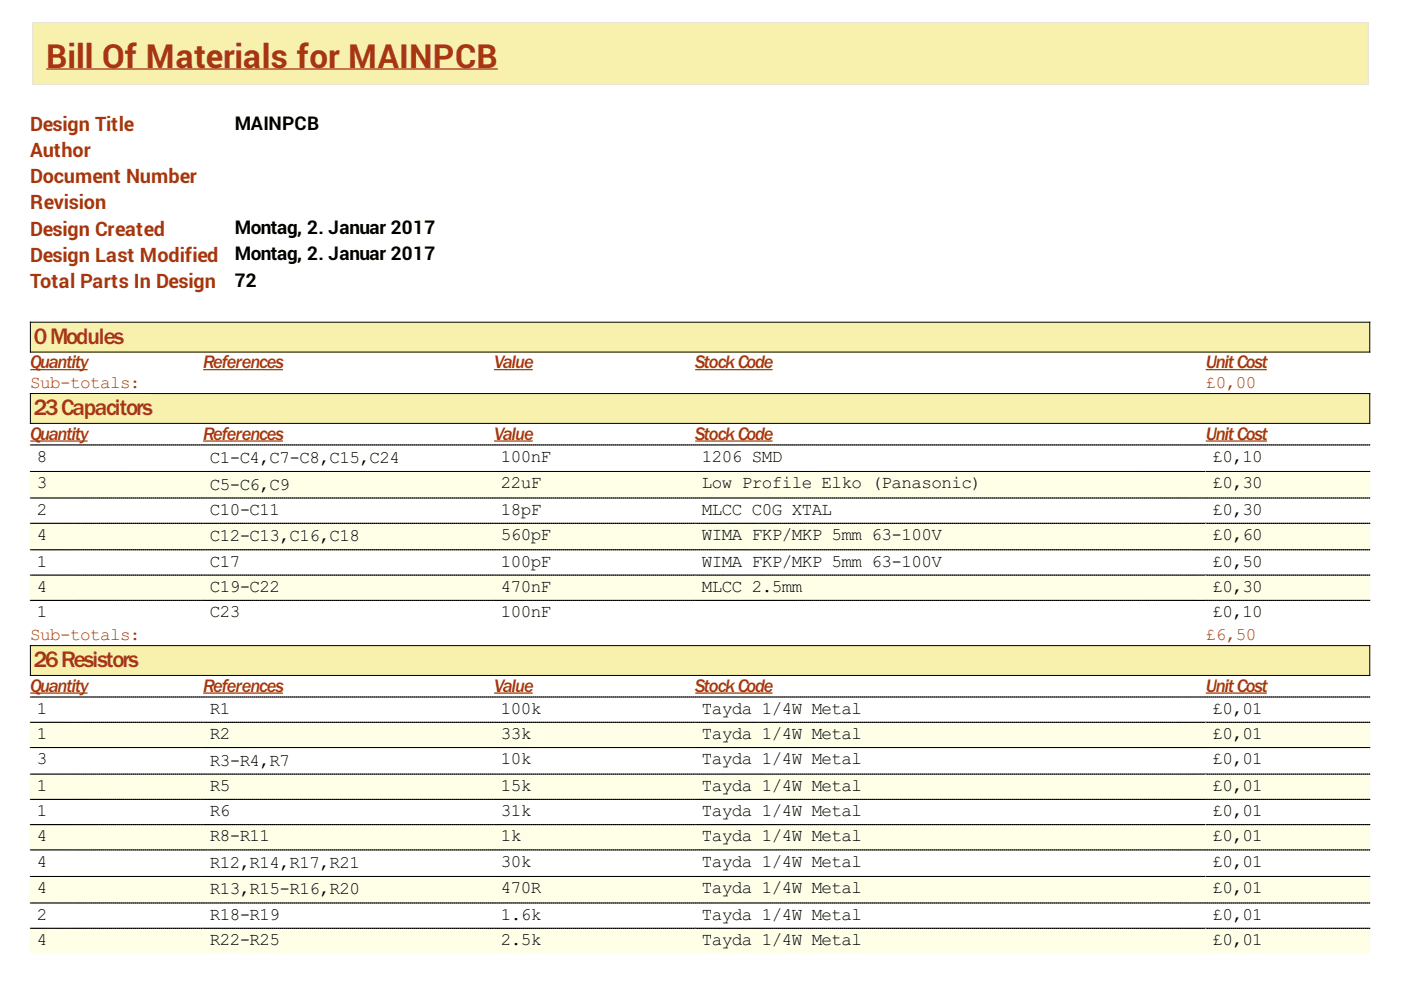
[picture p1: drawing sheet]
<svg xmlns="http://www.w3.org/2000/svg" width="297mm" height="210mm" viewBox="0 0 297 210" stroke-linecap="round" stroke-linejoin="round" font-family="sans-serif">
<defs><g id="words">
<text font-size="9.3" fill="#a73610" x="9.8" y="14.4">Bill Of Materials for MAINPCB</text>
<g font-size="5.6" fill="#a73610">
<text x="6.4" y="27.7">Design Title</text>
<text x="6.4" y="33.3">Author</text>
<text x="6.4" y="38.8">Document Number</text>
<text x="6.4" y="44.4">Revision</text>
<text x="6.4" y="49.9">Design Created</text>
<text x="6.4" y="55.5">Design Last Modified Montag, 2. Januar 2017</text>
<text x="6.4" y="61">Total Parts In Design</text>
<text x="7.2" y="72.9">0Modules</text>
<text x="7.2" y="88.1">23Capacitors</text>
<text x="7.2" y="141.5">26Resistors</text>
</g>
<g font-size="5.3">
<text x="49.8" y="27.5">MAINPCB</text>
<text x="49.8" y="49.7">Montag, 2. Januar 2017</text>
<text x="49.8" y="60.8">72</text>
</g>
<g font-size="4.5" fill="#a73610">
<text x="6.4" y="78.1">Quantity</text>
<text x="43.1" y="78.1">References</text>
<text x="104.8" y="78.1">Value</text>
<text x="147.4" y="78.1">StockCode</text>
<text x="255.6" y="78.1">UnitCost</text>
<text x="6.4" y="93.2">Quantity</text>
<text x="43.1" y="93.2">References</text>
<text x="104.8" y="93.2">Value</text>
<text x="147.4" y="93.2">StockCode</text>
<text x="255.6" y="93.2">UnitCost</text>
<text x="6.4" y="146.7">Quantity</text>
<text x="43.1" y="146.7">References</text>
<text x="104.8" y="146.7">Value</text>
<text x="147.4" y="146.7">StockCode</text>
<text x="255.6" y="146.7">UnitCost</text>
</g>
<g font-size="4.2" fill="#a73610">
<text x="6.4" y="82.3">Sub-totals:</text>
<text x="255.6" y="82.3">£0,00</text>
<text x="6.4" y="135.8">Sub-totals:</text>
<text x="255.6" y="135.8">£6,50</text>
</g>
<g font-size="4.2">
<text x="7.8" y="97.9">8</text>
<text x="44.5" y="98.2">C1-C4,C7-C8,C15,C24</text>
<text x="106.2" y="97.9">100nF</text>
<text x="148.8" y="97.9">1206 SMD</text>
<text x="257.1" y="97.9">£0,10</text>
<text x="7.8" y="103.5">3</text>
<text x="44.5" y="103.8">C5-C6,C9</text>
<text x="106.2" y="103.5">22uF</text>
<text x="148.8" y="103.5">Low Profile Elko (Panasonic)</text>
<text x="257.1" y="103.5">£0,30</text>
<text x="7.8" y="109.1">2</text>
<text x="44.5" y="109.1">C10-C11</text>
<text x="106.2" y="109.1">18pF</text>
<text x="148.8" y="109.1">MLCC C0G XTAL</text>
<text x="257.1" y="109.1">£0,30</text>
<text x="7.8" y="114.5">4</text>
<text x="44.5" y="114.8">C12-C13,C16,C18</text>
<text x="106.2" y="114.5">560pF</text>
<text x="148.8" y="114.5">WIMA FKP/MKP 5mm 63-100V</text>
<text x="257.1" y="114.5">£0,60</text>
<text x="7.8" y="120.1">1</text>
<text x="7.8" y="125.5">4</text>
<text x="44.5" y="120.1">C17</text>
<text x="44.5" y="125.5">C19-C22</text>
<text x="106.2" y="120.1">100pF</text>
<text x="106.2" y="125.5">470nF</text>
<text x="148.8" y="120.1">WIMA FKP/MKP 5mm 63-100V</text>
<text x="148.8" y="125.5">MLCC 2.5mm</text>
<text x="257.1" y="120.1">£0,50</text>
<text x="257.1" y="125.5">£0,30</text>
<text x="7.8" y="130.8">1</text>
<text x="44.5" y="130.8">C23</text>
<text x="106.2" y="130.8">100nF</text>
<text x="257.1" y="130.8">£0,10</text>
<text x="7.8" y="151.3">1</text>
<text x="44.5" y="151.3">R1</text>
<text x="106.2" y="151.3">100k</text>
<text x="148.8" y="151.3">Tayda 1/4W Metal</text>
<text x="257.1" y="151.3">£0,01</text>
<text x="7.8" y="156.7">1</text>
<text x="44.5" y="156.7">R2</text>
<text x="106.2" y="156.7">33k</text>
<text x="148.8" y="156.7">Tayda 1/4W Metal</text>
<text x="257.1" y="156.7">£0,01</text>
<text x="7.8" y="162.1">3</text>
<text x="7.8" y="167.7">1</text>
<text x="44.5" y="162.3">R3-R4,R7</text>
<text x="44.5" y="167.7">R5</text>
<text x="106.2" y="162.1">10k</text>
<text x="106.2" y="167.7">15k</text>
<text x="148.8" y="162.1">Tayda 1/4W Metal</text>
<text x="148.8" y="167.7">Tayda 1/4W Metal</text>
<text x="257.1" y="162.1">£0,01</text>
<text x="257.1" y="167.7">£0,01</text>
<text x="7.8" y="173">1</text>
<text x="44.5" y="173">R6</text>
<text x="106.2" y="173">31k</text>
<text x="148.8" y="173">Tayda 1/4W Metal</text>
<text x="257.1" y="173">£0,01</text>
<text x="7.8" y="178.4">4</text>
<text x="44.5" y="178.4">R8-R11</text>
<text x="106.2" y="178.4">1k</text>
<text x="148.8" y="178.4">Tayda 1/4W Metal</text>
<text x="257.1" y="178.4">£0,01</text>
<text x="7.8" y="183.8">4</text>
<text x="44.5" y="184">R12,R14,R17,R21</text>
<text x="106.2" y="183.8">30k</text>
<text x="148.8" y="183.8">Tayda 1/4W Metal</text>
<text x="257.1" y="183.8">£0,01</text>
<text x="7.8" y="189.4">4</text>
<text x="44.5" y="189.7">R13,R15-R16,R20</text>
<text x="106.2" y="189.4">470R</text>
<text x="148.8" y="189.4">Tayda 1/4W Metal</text>
<text x="257.1" y="189.4">£0,01</text>
<text x="7.8" y="195">2</text>
<text x="44.5" y="195">R18-R19</text>
<text x="106.2" y="195">1.6k</text>
<text x="148.8" y="195">Tayda 1/4W Metal</text>
<text x="257.1" y="195">£0,01</text>
<text x="7.8" y="200.4">4</text>
<text x="44.5" y="200.4">R22-R25</text>
<text x="106.2" y="200.4">2.5k</text>
<text x="148.8" y="200.4">Tayda 1/4W Metal</text>
<text x="257.1" y="200.4">£0,01</text>
</g>
</g></defs>
<path d="M6.8 4.7h283.4v13.2h-283.4z" fill="#f7f1ad"/>
<path d="M7 4.8h283.1v13h-283.1z" fill="none" stroke="#e2e2ef" stroke-width=".21"/>
<path d="M9.8 6.9h95.7v9.2h-95.7z" fill="#f7f1ad"/>
<path d="M9.8 14.6h95.7" fill="none" stroke="#a73610" stroke-width=".26"/>
<path d="M6.4 68.3h284.1v6.4h-284.1z" fill="#f7f1ad"/>
<path d="M6.4 68.3h284v6.3h-284z" fill="none" stroke="#000" stroke-width=".21"/>
<path d="M7.1 68.5h18.8v5.6h-18.8z" fill="#f7f1ad"/>
<path d="M6.4 78.4h12.2M43.1 78.4h16.9M104.8 78.4h8.2M147.4 78.4h16.4M255.6 78.4h13" fill="none" stroke="#a73610" stroke-width=".26"/>
<path d="M6.4 83.4h284.1v6.4h-284.1z" fill="#f7f1ad"/>
<path d="M6.4 83.4h284v6.4h-284z" fill="none" stroke="#000" stroke-width=".21"/>
<path d="M7.1 83.6h24.9v5.5h-24.9z" fill="#f7f1ad"/>
<path d="M6.4 93.5h12.2M43.1 93.5h16.9M104.8 93.5h8.2M147.4 93.5h16.4M255.6 93.5h13" fill="none" stroke="#a73610" stroke-width=".26"/>
<path d="M6.4 94.3h36.6M43.1 94.3h61.6M104.8 94.3h42.6M147.4 94.3h108.2M255.7 94.3h34.7" fill="none" stroke="#000" stroke-width=".21" stroke-dasharray=".3 .1"/>
<path d="M6.4 99.9h36.7v5.7h-36.7z" fill="#feffe6"/>
<path d="M6.4 100h36.6" fill="none" stroke="#000" stroke-width=".21" stroke-dasharray=".3 .1"/>
<g fill="#feffe6">
<path d="M7.7 100.2h2.1v4.3h-2.1z"/>
<path d="M43.1 99.9h61.7v5.7h-61.7z"/>
</g>
<path d="M43.1 100h61.6" fill="none" stroke="#000" stroke-width=".21" stroke-dasharray=".3 .1"/>
<g fill="#feffe6">
<path d="M44.4 100.2h17v4.5h-17z"/>
<path d="M104.8 99.9h42.6v5.7h-42.6z"/>
</g>
<path d="M104.8 100h42.6" fill="none" stroke="#000" stroke-width=".21" stroke-dasharray=".3 .1"/>
<g fill="#feffe6">
<path d="M106 100.2h8.5v4.3h-8.5z"/>
<path d="M147.4 99.9h108.2v5.7h-108.2z"/>
</g>
<path d="M147.4 100h108.2" fill="none" stroke="#000" stroke-width=".21" stroke-dasharray=".3 .1"/>
<g fill="#feffe6">
<path d="M148.6 100.2h59.3v4.3h-59.3z"/>
<path d="M255.6 99.9h34.9v5.7h-34.9z"/>
</g>
<path d="M255.7 100h34.7" fill="none" stroke="#000" stroke-width=".21" stroke-dasharray=".3 .1"/>
<path d="M257.1 100.2h10.5v4.3h-10.5z" fill="#feffe6"/>
<path d="M6.4 105.6h36.6M43.1 105.6h61.6M104.8 105.6h42.6M147.4 105.6h108.2M255.7 105.6h34.7" fill="none" stroke="#000" stroke-width=".21" stroke-dasharray=".3 .1"/>
<path d="M6.4 110.9h36.7v5.6h-36.7z" fill="#feffe6"/>
<path d="M6.4 110.9h36.6" fill="none" stroke="#000" stroke-width=".21" stroke-dasharray=".3 .1"/>
<g fill="#feffe6">
<path d="M7.7 111.1h2.1v4.2h-2.1z"/>
<path d="M43.1 110.9h61.7v5.6h-61.7z"/>
</g>
<path d="M43.1 110.9h61.6" fill="none" stroke="#000" stroke-width=".21" stroke-dasharray=".3 .1"/>
<g fill="#feffe6">
<path d="M44.4 111.1h31.8v4.5h-31.8z"/>
<path d="M104.8 110.9h42.6v5.6h-42.6z"/>
</g>
<path d="M104.8 110.9h42.6" fill="none" stroke="#000" stroke-width=".21" stroke-dasharray=".3 .1"/>
<g fill="#feffe6">
<path d="M106 111.1h10.6v4.2h-10.6z"/>
<path d="M147.4 110.9h108.2v5.6h-108.2z"/>
</g>
<path d="M147.4 110.9h108.2" fill="none" stroke="#000" stroke-width=".21" stroke-dasharray=".3 .1"/>
<g fill="#feffe6">
<path d="M148.6 111.1h50.8v4.2h-50.8z"/>
<path d="M255.6 110.9h34.9v5.6h-34.9z"/>
</g>
<path d="M255.7 110.9h34.7" fill="none" stroke="#000" stroke-width=".21" stroke-dasharray=".3 .1"/>
<path d="M257.1 111.1h10.5v4.2h-10.5z" fill="#feffe6"/>
<path d="M6.4 116.6h36.6M43.1 116.6h61.6M104.8 116.6h42.6M147.4 116.6h108.2M255.7 116.6h34.7" fill="none" stroke="#000" stroke-width=".21" stroke-dasharray=".3 .1"/>
<path d="M6.4 121.9h36.7v5.4h-36.7z" fill="#feffe6"/>
<path d="M6.4 121.9h36.6" fill="none" stroke="#000" stroke-width=".21" stroke-dasharray=".3 .1"/>
<g fill="#feffe6">
<path d="M7.7 122.2h2.1v4.2h-2.1z"/>
<path d="M43.1 121.9h61.7v5.4h-61.7z"/>
</g>
<path d="M43.1 121.9h61.6" fill="none" stroke="#000" stroke-width=".21" stroke-dasharray=".3 .1"/>
<g fill="#feffe6">
<path d="M44.4 122.2h14.8v4.2h-14.8z"/>
<path d="M104.8 121.9h42.6v5.4h-42.6z"/>
</g>
<path d="M104.8 121.9h42.6" fill="none" stroke="#000" stroke-width=".21" stroke-dasharray=".3 .1"/>
<g fill="#feffe6">
<path d="M106 122.2h10.6v4.2h-10.6z"/>
<path d="M147.4 121.9h108.2v5.4h-108.2z"/>
</g>
<path d="M147.4 121.9h108.2" fill="none" stroke="#000" stroke-width=".21" stroke-dasharray=".3 .1"/>
<g fill="#feffe6">
<path d="M148.6 122.2h21.2v4.2h-21.2z"/>
<path d="M255.6 121.9h34.9v5.4h-34.9z"/>
</g>
<path d="M255.7 121.9h34.7" fill="none" stroke="#000" stroke-width=".21" stroke-dasharray=".3 .1"/>
<path d="M257.1 122.2h10.5v4.2h-10.5z" fill="#feffe6"/>
<path d="M6.4 127.3h36.6M43.1 127.3h61.6M104.8 127.3h42.6M147.4 127.3h108.2M255.7 127.3h34.7" fill="none" stroke="#000" stroke-width=".21" stroke-dasharray=".3 .1"/>
<path d="M6.4 136.8h284.1v6.4h-284.1z" fill="#f7f1ad"/>
<path d="M6.4 136.9h284v6.3h-284z" fill="none" stroke="#000" stroke-width=".21"/>
<path d="M7.1 137.3h22v5.5h-22z" fill="#f7f1ad"/>
<path d="M6.4 146.9h12.2M43.1 146.9h16.9M104.8 146.9h8.2M147.4 146.9h16.4M255.6 146.9h13" fill="none" stroke="#a73610" stroke-width=".26"/>
<path d="M6.4 147.8h36.6M43.1 147.8h61.6M104.8 147.8h42.6M147.4 147.8h108.2M255.7 147.8h34.7" fill="none" stroke="#000" stroke-width=".21" stroke-dasharray=".3 .1"/>
<path d="M6.4 153.1h36.7v5.4h-36.7z" fill="#feffe6"/>
<path d="M6.4 153.1h36.6" fill="none" stroke="#000" stroke-width=".21" stroke-dasharray=".3 .1"/>
<g fill="#feffe6">
<path d="M7.7 153.4h2.1v4.2h-2.1z"/>
<path d="M43.1 153.1h61.7v5.4h-61.7z"/>
</g>
<path d="M43.1 153.1h61.6" fill="none" stroke="#000" stroke-width=".21" stroke-dasharray=".3 .1"/>
<g fill="#feffe6">
<path d="M44.4 153.4h4.3v4.2h-4.3z"/>
<path d="M104.8 153.1h42.6v5.4h-42.6z"/>
</g>
<path d="M104.8 153.1h42.6" fill="none" stroke="#000" stroke-width=".21" stroke-dasharray=".3 .1"/>
<g fill="#feffe6">
<path d="M106 153.4h6.4v4.2h-6.4z"/>
<path d="M147.4 153.1h108.2v5.4h-108.2z"/>
</g>
<path d="M147.4 153.1h108.2" fill="none" stroke="#000" stroke-width=".21" stroke-dasharray=".3 .1"/>
<g fill="#feffe6">
<path d="M148.6 153.4h33.9v4.2h-33.9z"/>
<path d="M255.6 153.1h34.9v5.4h-34.9z"/>
</g>
<path d="M255.7 153.1h34.7" fill="none" stroke="#000" stroke-width=".21" stroke-dasharray=".3 .1"/>
<path d="M257.1 153.4h10.5v4.2h-10.5z" fill="#feffe6"/>
<path d="M6.4 158.5h36.6M43.1 158.5h61.6M104.8 158.5h42.6M147.4 158.5h108.2M255.7 158.5h34.7" fill="none" stroke="#000" stroke-width=".21" stroke-dasharray=".3 .1"/>
<path d="M6.4 164.1h36.7v5.3h-36.7z" fill="#feffe6"/>
<path d="M6.4 164.1h36.6" fill="none" stroke="#000" stroke-width=".21" stroke-dasharray=".3 .1"/>
<g fill="#feffe6">
<path d="M7.7 164.5h2.1v4.2h-2.1z"/>
<path d="M43.1 164.1h61.7v5.3h-61.7z"/>
</g>
<path d="M43.1 164.1h61.6" fill="none" stroke="#000" stroke-width=".21" stroke-dasharray=".3 .1"/>
<g fill="#feffe6">
<path d="M44.4 164.5h4.3v4.2h-4.3z"/>
<path d="M104.8 164.1h42.6v5.3h-42.6z"/>
</g>
<path d="M104.8 164.1h42.6" fill="none" stroke="#000" stroke-width=".21" stroke-dasharray=".3 .1"/>
<g fill="#feffe6">
<path d="M106 164.5h6.4v4.2h-6.4z"/>
<path d="M147.4 164.1h108.2v5.3h-108.2z"/>
</g>
<path d="M147.4 164.1h108.2" fill="none" stroke="#000" stroke-width=".21" stroke-dasharray=".3 .1"/>
<g fill="#feffe6">
<path d="M148.6 164.5h33.9v4.2h-33.9z"/>
<path d="M255.6 164.1h34.9v5.3h-34.9z"/>
</g>
<path d="M255.7 164.1h34.7" fill="none" stroke="#000" stroke-width=".21" stroke-dasharray=".3 .1"/>
<path d="M257.1 164.5h10.5v4.2h-10.5z" fill="#feffe6"/>
<path d="M6.4 169.5h36.6M43.1 169.5h61.6M104.8 169.5h42.6M147.4 169.5h108.2M255.7 169.5h34.7" fill="none" stroke="#000" stroke-width=".21" stroke-dasharray=".3 .1"/>
<path d="M6.4 174.8h36.7v5.4h-36.7z" fill="#feffe6"/>
<path d="M6.4 174.8h36.6" fill="none" stroke="#000" stroke-width=".21" stroke-dasharray=".3 .1"/>
<g fill="#feffe6">
<path d="M7.7 175.1h2.1v4.2h-2.1z"/>
<path d="M43.1 174.8h61.7v5.4h-61.7z"/>
</g>
<path d="M43.1 174.8h61.6" fill="none" stroke="#000" stroke-width=".21" stroke-dasharray=".3 .1"/>
<g fill="#feffe6">
<path d="M44.4 175.1h12.7v4.2h-12.7z"/>
<path d="M104.8 174.8h42.6v5.4h-42.6z"/>
</g>
<path d="M104.8 174.8h42.6" fill="none" stroke="#000" stroke-width=".21" stroke-dasharray=".3 .1"/>
<g fill="#feffe6">
<path d="M106 175.1h4.3v4.2h-4.3z"/>
<path d="M147.4 174.8h108.2v5.4h-108.2z"/>
</g>
<path d="M147.4 174.8h108.2" fill="none" stroke="#000" stroke-width=".21" stroke-dasharray=".3 .1"/>
<g fill="#feffe6">
<path d="M148.6 175.1h33.9v4.2h-33.9z"/>
<path d="M255.6 174.8h34.9v5.4h-34.9z"/>
</g>
<path d="M255.7 174.8h34.7" fill="none" stroke="#000" stroke-width=".21" stroke-dasharray=".3 .1"/>
<path d="M257.1 175.1h10.5v4.2h-10.5z" fill="#feffe6"/>
<path d="M6.4 180.2h36.6M43.1 180.2h61.6M104.8 180.2h42.6M147.4 180.2h108.2M255.7 180.2h34.7" fill="none" stroke="#000" stroke-width=".21" stroke-dasharray=".3 .1"/>
<path d="M6.4 185.8h36.7v5.6h-36.7z" fill="#feffe6"/>
<path d="M6.4 185.8h36.6" fill="none" stroke="#000" stroke-width=".21" stroke-dasharray=".3 .1"/>
<g fill="#feffe6">
<path d="M7.7 186.2h2.1v4.2h-2.1z"/>
<path d="M43.1 185.8h61.7v5.6h-61.7z"/>
</g>
<path d="M43.1 185.8h61.6" fill="none" stroke="#000" stroke-width=".21" stroke-dasharray=".3 .1"/>
<g fill="#feffe6">
<path d="M44.4 186.2h31.8v4.5h-31.8z"/>
<path d="M104.8 185.8h42.6v5.6h-42.6z"/>
</g>
<path d="M104.8 185.8h42.6" fill="none" stroke="#000" stroke-width=".21" stroke-dasharray=".3 .1"/>
<g fill="#feffe6">
<path d="M106 186.2h8.5v4.2h-8.5z"/>
<path d="M147.4 185.8h108.2v5.6h-108.2z"/>
</g>
<path d="M147.4 185.8h108.2" fill="none" stroke="#000" stroke-width=".21" stroke-dasharray=".3 .1"/>
<g fill="#feffe6">
<path d="M148.6 186.2h33.9v4.2h-33.9z"/>
<path d="M255.6 185.8h34.9v5.6h-34.9z"/>
</g>
<path d="M255.7 185.8h34.7" fill="none" stroke="#000" stroke-width=".21" stroke-dasharray=".3 .1"/>
<path d="M257.1 186.2h10.5v4.2h-10.5z" fill="#feffe6"/>
<path d="M6.4 191.5h36.6M43.1 191.5h61.6M104.8 191.5h42.6M147.4 191.5h108.2M255.7 191.5h34.7" fill="none" stroke="#000" stroke-width=".21" stroke-dasharray=".3 .1"/>
<path d="M6.4 196.8h36.7v5.3h-36.7z" fill="#feffe6"/>
<path d="M6.4 196.8h36.6" fill="none" stroke="#000" stroke-width=".21" stroke-dasharray=".3 .1"/>
<g fill="#feffe6">
<path d="M7.7 197h2.1v4.3h-2.1z"/>
<path d="M43.1 196.8h61.7v5.3h-61.7z"/>
</g>
<path d="M43.1 196.8h61.6" fill="none" stroke="#000" stroke-width=".21" stroke-dasharray=".3 .1"/>
<g fill="#feffe6">
<path d="M44.4 197h14.8v4.3h-14.8z"/>
<path d="M104.8 196.8h42.6v5.3h-42.6z"/>
</g>
<path d="M104.8 196.8h42.6" fill="none" stroke="#000" stroke-width=".21" stroke-dasharray=".3 .1"/>
<g fill="#feffe6">
<path d="M106 197h8.5v4.3h-8.5z"/>
<path d="M147.4 196.8h108.2v5.3h-108.2z"/>
</g>
<path d="M147.4 196.8h108.2" fill="none" stroke="#000" stroke-width=".21" stroke-dasharray=".3 .1"/>
<g fill="#feffe6">
<path d="M148.6 197h33.9v4.3h-33.9z"/>
<path d="M255.6 196.8h34.9v5.3h-34.9z"/>
</g>
<path d="M255.7 196.8h34.7" fill="none" stroke="#000" stroke-width=".21" stroke-dasharray=".3 .1"/>
<path d="M257.1 197h10.5v4.3h-10.5z" fill="#feffe6"/>
<use href="#words"/>
</svg>
